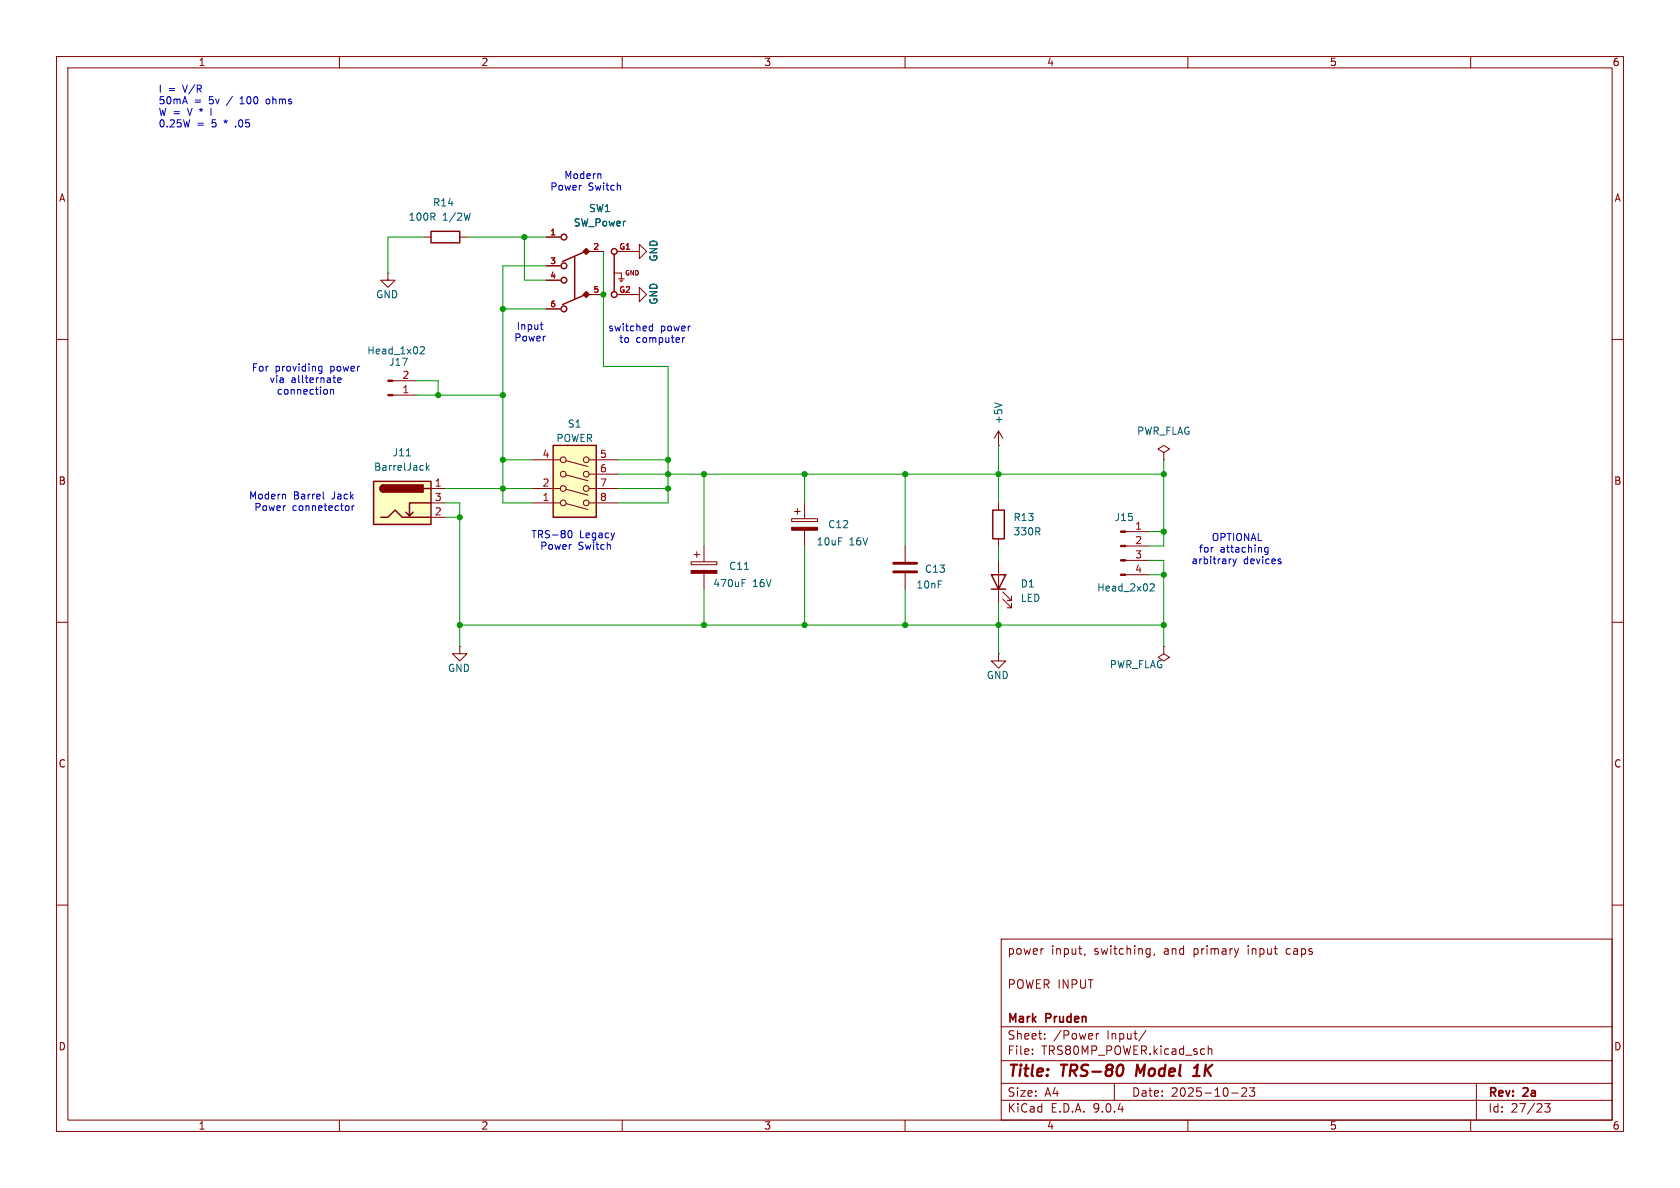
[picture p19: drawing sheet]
<svg xmlns="http://www.w3.org/2000/svg" width="297mm" height="210mm" viewBox="0 0 297 210" stroke-linecap="round" stroke-linejoin="round" font-family="sans-serif">
<defs><g id="words">
<g font-size="2.8" fill="#840000">
<text x="178" y="190.9">Title:</text>
<text x="187.7" y="190.9">TRS-80</text>
<text x="201.7" y="190.9">Model</text>
<text x="212.7" y="190.9">1K</text>
</g>
<g font-size="2.1" fill="#840000">
<text x="178" y="169">power</text>
<text x="185.8" y="169">input,</text>
<text x="193.5" y="169">switching,</text>
<text x="205.9" y="169">and</text>
<text x="211.3" y="169">primary</text>
<text x="221" y="169">input</text>
<text x="227.9" y="169">caps</text>
<text x="178" y="175">POWER INPUT</text>
<text x="178" y="184">Sheet:</text>
<text x="178" y="181.2">Mark</text>
<text x="185" y="181.2">Pruden</text>
<text x="186.2" y="184">/Power</text>
<text x="195.7" y="184">Input/</text>
<text x="178" y="186.7">File:</text>
<text x="184.1" y="186.7">TRS80MP_POWER.kicad_sch</text>
<text x="178" y="196.9">KiCad</text>
<text x="178" y="194.1">Size:</text>
<text x="184.7" y="194.1">A4</text>
<text x="185.7" y="196.9">E.D.A.</text>
<text x="193.3" y="196.9">9.0.4</text>
<text x="200" y="194.1">Date:</text>
<text x="207" y="194.1">2025-10-23</text>
<text x="263" y="194.3">Rev:</text>
<text x="263" y="196.9">Id:</text>
<text x="267.1" y="196.9">27/23</text>
<text x="269.4" y="194.3">2a</text>
</g>
<g font-size="1.8" fill="#840000">
<text x="35" y="11.9">1</text>
<text x="85" y="11.9">2</text>
<text x="135" y="11.9">3</text>
<text x="185" y="11.9">4</text>
<text x="235" y="11.9">5</text>
<text x="285" y="11.9">6</text>
<text x="10.3" y="35.9">A</text>
<text x="285.3" y="35.9">A</text>
<text x="10.3" y="85.9">B</text>
<text x="285.3" y="85.9">B</text>
<text x="10.3" y="135.9">C</text>
<text x="285.3" y="135.9">C</text>
<text x="10.3" y="185.9">D</text>
<text x="285.3" y="185.9">D</text>
<text x="35" y="199.9">1</text>
<text x="85" y="199.9">2</text>
<text x="135" y="199.9">3</text>
<text x="185" y="199.9">4</text>
<text x="235" y="199.9">5</text>
<text x="285" y="199.9">6</text>
</g>
<g font-size="1.8" fill="#0000c2">
<text x="27.9" y="16.6">I</text>
<text x="29.7" y="16.6">=</text>
<text x="32.5" y="16.6">V/R</text>
<text x="27.9" y="18.6">50mA</text>
<text x="27.9" y="20.7">W =</text>
<text x="27.9" y="22.7">0.25W</text>
<text x="33.3" y="20.7">V *</text>
<text x="34.3" y="18.6">=</text>
<text x="34.8" y="22.7">=</text>
<text x="37.1" y="18.6">5v</text>
<text x="37.5" y="22.7">5</text>
<text x="39.9" y="22.7">*</text>
<text x="40.4" y="18.6">/</text>
<text x="42.1" y="22.7">.05</text>
<text x="42.9" y="18.6">100</text>
<text x="47.7" y="18.6">ohms</text>
<text x="97.2" y="33.9">Power</text>
<text x="99.7" y="31.8">Modern</text>
<text x="104" y="33.9">Switch</text>
<text x="91.2" y="58.5">Input</text>
<text x="107.4" y="58.8">switched</text>
<text x="116.7" y="58.8">power</text>
<text x="44.4" y="65.9">For</text>
<text x="48.6" y="65.9">providing</text>
<text x="58.5" y="65.9">power</text>
<text x="90.8" y="60.6">Power</text>
<text x="109.4" y="60.8">to</text>
<text x="112.4" y="60.8">computer</text>
<text x="47.6" y="67.9">via</text>
<text x="48.8" y="70">connection</text>
<text x="51.5" y="67.9">allternate</text>
<text x="43.9" y="88.5">Modern</text>
<text x="51.9" y="88.5">Barrel</text>
<text x="58.8" y="88.5">Jack</text>
<text x="44.9" y="90.5">Power</text>
<text x="51.7" y="90.5">connetector</text>
<text x="93.8" y="95.3">TRS-80</text>
<text x="102.4" y="95.3">Legacy</text>
<text x="214.1" y="95.9">OPTIONAL</text>
<text x="95.4" y="97.4">Power</text>
<text x="102.2" y="97.4">Switch</text>
<text x="210.5" y="99.9">arbitrary</text>
<text x="211.8" y="97.9">for</text>
<text x="215.7" y="97.9">attaching</text>
<text x="219.8" y="99.9">devices</text>
</g>
<g font-size="1.8" fill="#006464">
<text x="72.1" y="39.2">100R</text>
<text x="76.5" y="36.7">R14</text>
<text x="78.2" y="39.2">1/2W</text>
<text x="101.3" y="40.2">SW_Power</text>
<text x="104" y="37.7">SW1</text>
<text x="116.4" y="46.3" transform="rotate(-90 116.4 46.3)">GND</text>
<text x="66.4" y="52.9">GND</text>
<text x="116.4" y="54" transform="rotate(-90 116.4 54)">GND</text>
<text x="64.8" y="62.8">Head_1x02</text>
<text x="68.7" y="64.9">J17</text>
<text x="100.3" y="75.8">S1</text>
<text x="177.4" y="75.1" transform="rotate(-90 177.4 75.1)">+5V</text>
<text x="200.9" y="77.1">PWR_FLAG</text>
<text x="66" y="83.4">BarrelJack</text>
<text x="69.3" y="80.9">J11</text>
<text x="98.3" y="78.3">POWER</text>
<text x="146.3" y="93.6">C12</text>
<text x="179.1" y="94.8">330R</text>
<text x="179.1" y="92.3">R13</text>
<text x="197" y="92.3">J15</text>
<text x="128.8" y="100.9">C11</text>
<text x="144.3" y="96.6">10uF</text>
<text x="150.1" y="96.6">16V</text>
<text x="163.4" y="101.4">C13</text>
<text x="126" y="104">470uF</text>
<text x="133" y="104">16V</text>
<text x="161.9" y="104.2">10nF</text>
<text x="180.3" y="104.1">D1</text>
<text x="180.3" y="106.6">LED</text>
<text x="193.9" y="104.7">Head_2x02</text>
<text x="79.1" y="119">GND</text>
<text x="196.1" y="118.3">PWR_FLAG</text>
<text x="174.4" y="120.2">GND</text>
</g>
<g font-size="1.8" fill="#a90000">
<text x="71" y="69.6">1</text>
<text x="71" y="67.1">2</text>
<text x="95.8" y="81">4</text>
<text x="106" y="83.6">6</text>
<text x="106" y="81">5</text>
<text x="76.8" y="86.1">1</text>
<text x="76.8" y="88.6">3</text>
<text x="95.8" y="88.6">1</text>
<text x="95.8" y="86.1">2</text>
<text x="106" y="88.6">8</text>
<text x="106" y="86.1">7</text>
<text x="76.8" y="91.2">2</text>
<text x="200.6" y="93.7">1</text>
<text x="200.6" y="96.3">2</text>
<text x="200.6" y="98.8">3</text>
<text x="200.6" y="101.3">4</text>
</g>
<g font-size="1.4" fill="#a90000">
<text x="97.2" y="41.7">1</text>
<text x="97.2" y="46.7">3</text>
<text x="104.8" y="44.2">2</text>
<text x="109.4" y="44.2">G1</text>
<text x="97.2" y="49.3">4</text>
<text x="104.8" y="51.8">5</text>
<text x="109.4" y="51.8">G2</text>
<text x="97.2" y="54.4">6</text>
</g>
<text font-size="1.1" fill="#840000" x="110.4" y="48.9">GND</text>
</g></defs>
<g fill="none" stroke="#840000" stroke-width=".18">
<path d="M10 10h277v190h-277zM12 12h273v186h-273zM60 10v2M110 10v2M160 10v2M210 10v2M260 10v2M74.9 41.9h1.3M81.3 41.9h1.2M10 60h2M285 60h2M10 110h2"/>
<path d="M285 110h2M10 160h2M177 166h108v32h-108zM184.3 167.7h.2M191.8 168.6l-.1 .3M203.2 167.7l.1 .1M203.3 167.7v1.2l-.1 .2M203.3 168.6l-.1 .1M204.1 168.6l-.1 .3M219 167.7l-.4 1M285 160h2M60 198v2"/>
<path d="M110 198v2M160 198v2M177 194.5h108M177 191.5h108M177 187.5h108M177 181.5h108M182.5 186.3v.1M182.5 185.5v.1M184.7 183.6v.1M184.7 182.8v.1M193.8 182.7v1M194.2 182.7l-.2 .1-.2 .2"/>
<path d="M197 191.5v3M202.6 182.1l-1.3 2M210 198v2M213.6 184.9v1.5M213.6 185.5l.2-.1 .4 .1v.9M217.7 193.2h1.2M219.5 192.4l.6-.1 .2 .1 .1 .3-.9 1.1h.9M220.9 192.3h.9l-.5 .6 .4 .1v.7l-.2 .1h-.4l-.2-.1M260 198v2M261 191.5v6.5M273.1 195.1h.9l-.5 .6 .5 .1v.7l-.3 .1h-.4l-.2-.1"/>
</g>
<path d="M198.4 188.3a1.31 1.31 0 0 1 0 1.5M201.1 188.2l-.3 2M210.9 190.2h1.2M211.1 188.8l.6-.6-.2 2" fill="none" stroke="#840000" stroke-width=".4"/>
<path d="M76.2 40.9h5.1v2h-5.1z" fill="none" stroke="#840000" stroke-width=".25"/>
<path d="M83.1 37.7l-.3 1.2" fill="none" stroke="#006464" stroke-width=".18"/>
<path d="M66 85.1h10.2v7.6h-10.2z" fill="#ffffc2"/>
<path d="M66 85.1h10.2v7.6h-10.2zM67.3 91.4h1.3l1.2-1.2 1.3 1.2h5.1M67.8 85.7a.64 .64 0 0 0-.6 .7 .64 .64 0 0 0 .6 .6M73 90.6l-.6 .6M74.9 86.4h1.3M76.2 88.9h-3.8v2.3l-.6-.6" fill="none" stroke="#840000" stroke-width=".25"/>
<g fill="#840000" stroke="#840000" stroke-width=".25">
<path d="M67.4 85.9l.4-.2v1.3a.63 .63 0 0 1-.6-.4 .63 .63 0 0 1 .2-.7z"/>
<path d="M67.8 85.7h7v1.3h-7z"/>
</g>
<path d="M76.2 86.4h2.5M76.2 88.9h2.5M76.2 91.4h2.5" fill="none" stroke="#840000" stroke-width=".18"/>
<path d="M71.8 80.6h.8M75.4 81.9v1.2M75.5 82.6l.4 .5M75.9 82.3l-.5 .5" fill="none" stroke="#006464" stroke-width=".18"/>
<path d="M97.8 78.7h7.6v12.7h-7.6z" fill="#ffffc2"/>
<g fill="none" stroke="#840000" stroke-width=".18">
<path d="M68.6 48.3v1.2h1.2l-1.2 1.3-1.3-1.3h1.3M68.6 48.3h.1M96.5 49.5h2.6M96.5 41.9h2.6M96.5 47h2.6M96.5 54.6h2.6M104.1 44.5h2.6M104.1 52.1h2.6M108.6 48.3h1.3v1M109.2 44.5h2.6M109.2 52.1h2.6M109.3 49.3h1.1"/>
<path d="M109.6 49.5h.5M109.7 49.8h.3M111.8 44.5h1.2v1.2l1.3-1.2-1.3-1.3v1.3M111.8 44.5h.1M111.8 52.1h1.2v1.2l1.3-1.2-1.3-1.3v1.3M111.8 52.1h.1M69.4 69.9h4.3M69.4 67.3h4.3M176.5 78.7h.1M176.5 76.2v2.5M176.5 76.2l-.7 1.3M176.5 76.2l.8 1.3"/>
<path d="M94 88.9h5.1M94 86.4h5.1M94 81.3h5.1M100.1 89l3.9 1.1M100.1 86.5l3.9 1M100.1 83.9l3.9 1.1M100.1 81.4l3.9 1.1M104.1 88.9h5.1M104.1 86.4h5.1M104.1 81.3h5.1M104.1 83.8h5.1M122.2 99.3h4.5v.5h-4.5z"/>
<path d="M122.7 98h1M123.2 97.5v1.1M124.5 96.5v2.8M140 91.7h4.5v.5h-4.5zM140.5 90.4h1M141 89.9v1M142.2 88.9v2.8M142.2 93.7v2.8M160 96.5v2.8M176.5 88.9v1.3M176.5 95.3v1.2M176.5 99.1v7.6"/>
<path d="M199 94h4.2M199 96.5h4.2M199 99.1h4.2M205.7 80l1.1-.6-1.1-.7-1 .7 1 .6v1.3M205.7 81.3h.1M81.3 114.3v1.3h1.2l-1.2 1.2-1.3-1.2h1.3M81.3 114.3h.1M124.5 101.3v2.8M160 101.3v2.8M176.5 115.6v1.2h1.3l-1.3 1.3-1.2-1.3h1.2M176.5 115.6h.1M177.3 105.9l1.5 1.5v-.7v.7h-.7"/>
<path d="M177.3 104.6l1.5 1.6v-.8v.8h-.7M199 101.6h4.2M205.7 114.3v1.3l1.1 .6-1.1 .6-1-.6 1-.6M205.7 114.3h.1"/>
<circle cx="99.6" cy="83.8" r=".51"/>
<circle cx="99.6" cy="81.3" r=".51"/>
<circle cx="99.6" cy="88.9" r=".51"/>
<circle cx="99.6" cy="86.4" r=".51"/>
<circle cx="103.6" cy="86.4" r=".51"/>
<circle cx="103.6" cy="81.3" r=".51"/>
<circle cx="103.6" cy="83.8" r=".51"/>
<circle cx="103.6" cy="88.9" r=".51"/>
</g>
<g fill="none" stroke="#840000" stroke-width=".25">
<path d="M101.6 45.3v7.5M103.5 44.5l-4.1 1.7M103.5 52.1l-4.1 1.7M108.6 45v6.6M97.8 78.7h7.6v12.7h-7.6zM175.5 90.2h2v5.1h-2zM175.3 101.6h2.5l-1.3 2.5zM175.3 104.1h2.5"/>
<circle cx="99.7" cy="54.6" r=".51"/>
<circle cx="99.7" cy="41.9" r=".51"/>
<circle cx="99.7" cy="49.5" r=".51"/>
<circle cx="99.7" cy="47" r=".51"/>
<circle cx="108.6" cy="44.5" r=".51"/>
<circle cx="108.6" cy="52.1" r=".51"/>
</g>
<g fill="#840000" stroke="#840000" stroke-width=".18">
<path d="M68.6 69.7h.8v.3h-.8z"/>
<path d="M68.6 67.2h.8v.2h-.8z"/>
<path d="M198.1 93.9h.9v.2h-.9z"/>
<path d="M198.1 96.4h.9v.2h-.9z"/>
<path d="M198.1 98.9h.9v.3h-.9z"/>
<path d="M198.1 101.5h.9v.2h-.9z"/>
<path d="M140 93.2h4.5v.5h-4.5z"/>
<path d="M122.2 100.8h4.5v.5h-4.5z"/>
</g>
<path d="M74.4 61.3h.4l.2 .3-.8 1h.8M175.8 71.2l1.3 .4M131.2 103h.4M131.2 102.4h.6M131.6 100.7h.7M203.4 103.3l.4-.1 .3 .4-.8 .9h.8" fill="none" stroke="#006464" stroke-width=".18"/>
<g fill="#840000" stroke="#840000" stroke-width=".25">
<path d="M103.6 43.9l.5 .6-.5 .5-.5-.5z"/>
<path d="M103.1 52.1l.5-.5 .5 .5-.5 .5z"/>
</g>
<path d="M158 99.6h4.1M158 101.1h4.1" fill="none" stroke="#840000" stroke-width=".51"/>
<g fill="none" stroke="#009600" stroke-width=".18">
<path d="M74.9 41.9h-6.3v6.4M82.5 41.9h14M88.9 54.6h7.6M92.7 41.9v7.6h3.8M96.5 47h-7.6v41.9h5.1M106.7 44.5v20.3h11.4v24.1h-8.9M73.7 69.9h15.2M73.7 67.3h3.8v2.6M176.5 78.7v10.2M78.7 91.4h2.6M78.7 86.4h15.3M78.7 88.9h2.6v25.4"/>
<path d="M88.9 81.3h5.1M109.2 81.3h8.9M109.2 83.8h96.5M109.2 86.4h8.9M124.5 83.8v12.7M142.2 83.8v5.1M142.2 96.5v14M160 83.8v12.7M176.5 96.5v2.6M203.2 99.1h2.5v15.2M203.2 94h2.5M205.7 81.3v15.2h-2.5"/>
<path d="M81.3 110.5h124.4M124.5 104.1v6.4M160 104.1v6.4M176.5 106.7v8.9M203.2 101.6h2.5"/>
</g>
<g fill="none" stroke="#0000c2" stroke-width=".18">
<path d="M37.3 19.1v1.3M42.4 18.4h.8M42.6 17.4l-.2 .1M47.2 17.6l-.2 .2 .2 .5M41.6 22.3v.1M106.1 30.7l.1 .2v.7M95.5 57.4h.5M95.7 58.1l.3 .1M114.8 58.2l.2 .3 .4-.1M115.4 57.2v1.3M115.4 57.7l-.4-.1-.2 .3M120.7 59.7v.8"/>
<path d="M120.8 59.7l-.1 .2M56.9 64.7v1.1l-.2 .2h-.3M56.9 64.8l-.3-.1-.3 .3 .1 .5h.5M58.4 68.8v.9M58.4 69l.2-.2 .3 .1 .1 .8M59.2 67.6h.1M59.8 66.9v.7h.4M60.2 66.9l.1 .2-.6 .1M50.3 87.4l.2 .1v.7M57.1 86.9v1.1l.2 .2M61.5 89.4l.2 .2v.4l-.2 .3M62.3 89.4v.9"/>
<path d="M62.6 89.4l-.3 .2M100.5 94l.2-.2a.68 .68 0 0 1 .4 .6 .68 .68 0 0 1-.4 .7l-.2-.3M218 98.8l.3 .9M218.3 99.7l-.3 .4M218.6 98.8l-.3 .9M224.2 96.8v1l-.3 .2h-.3M224.2 96.8h-.4l-.2 .2 .1 .6h.5M226.3 99.2l.2 .2-.2 .3M226.3 98.8l.1 .1"/>
</g>
<g fill="#009600" stroke="#009600" stroke-width=".18">
<circle cx="106.7" cy="52.1" r=".46"/>
<circle cx="88.9" cy="69.9" r=".46"/>
<circle cx="88.9" cy="54.6" r=".46"/>
<circle cx="92.7" cy="41.9" r=".46"/>
<circle cx="118.1" cy="81.3" r=".46"/>
<circle cx="142.2" cy="83.8" r=".46"/>
<circle cx="118.1" cy="86.4" r=".46"/>
<circle cx="118.1" cy="83.8" r=".46"/>
<circle cx="124.5" cy="83.8" r=".46"/>
<circle cx="142.2" cy="110.5" r=".46"/>
<circle cx="205.7" cy="83.8" r=".46"/>
<circle cx="205.7" cy="94" r=".46"/>
<circle cx="205.7" cy="101.6" r=".46"/>
<circle cx="205.7" cy="110.5" r=".46"/>
<circle cx="160" cy="83.8" r=".46"/>
<circle cx="176.5" cy="83.8" r=".46"/>
<circle cx="176.5" cy="110.5" r=".46"/>
<circle cx="160" cy="110.5" r=".46"/>
<circle cx="81.3" cy="110.5" r=".46"/>
<circle cx="81.3" cy="91.4" r=".46"/>
<circle cx="124.5" cy="110.5" r=".46"/>
<circle cx="88.9" cy="86.4" r=".46"/>
<circle cx="88.9" cy="81.3" r=".46"/>
<circle cx="77.5" cy="69.9" r=".46"/>
</g>
<use href="#words"/>
</svg>
